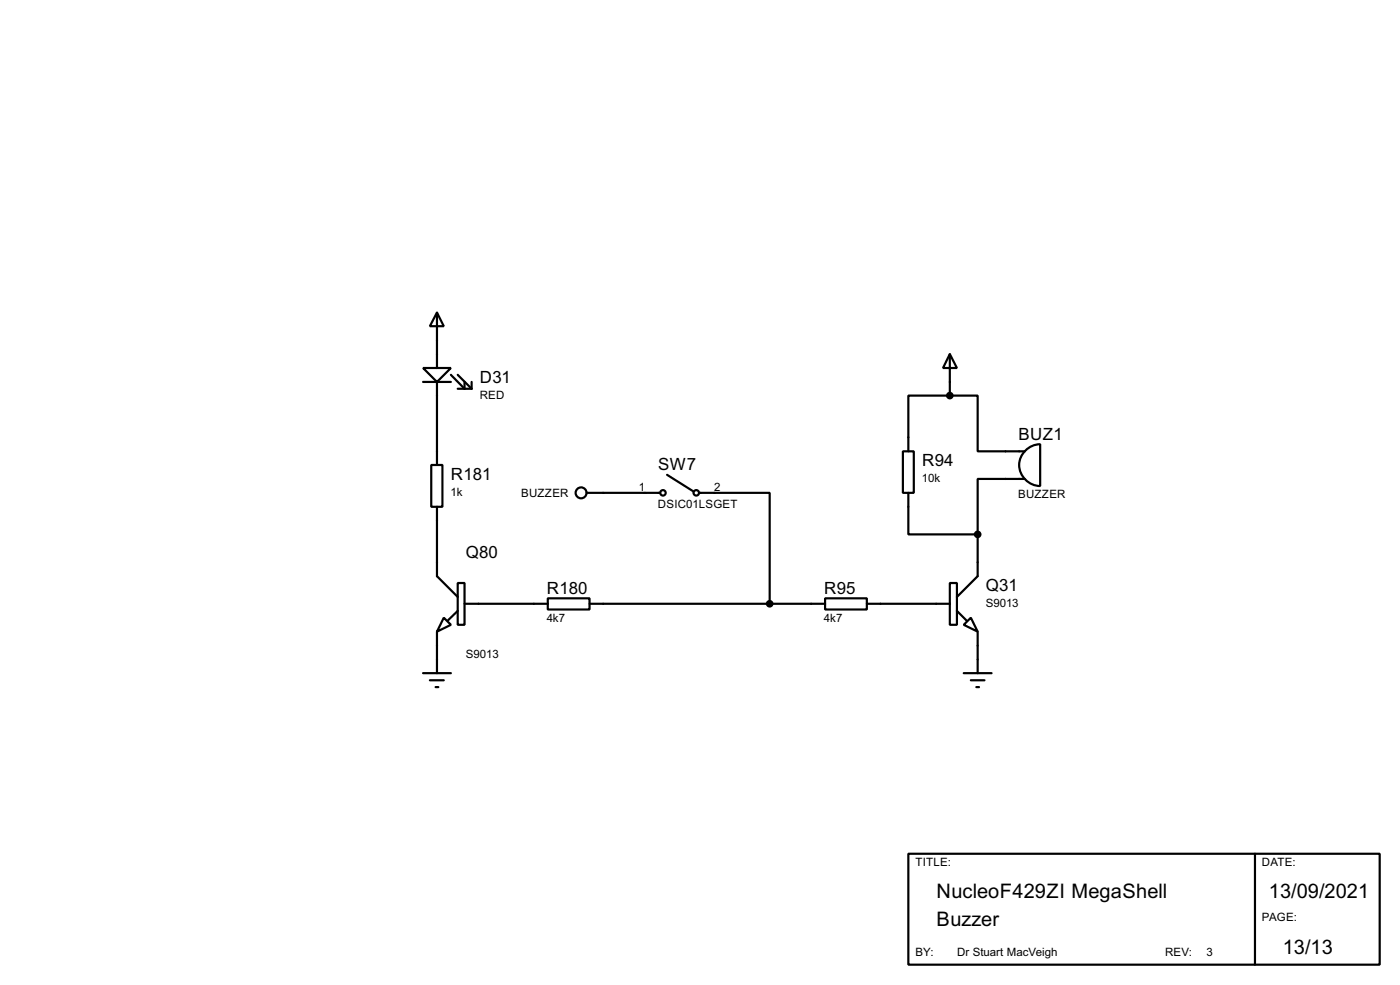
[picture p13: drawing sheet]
<svg xmlns="http://www.w3.org/2000/svg" width="256mm" height="180mm" viewBox="0 0 256 180" stroke-linecap="round" stroke-linejoin="round" font-family="sans-serif">
<defs><g id="words">
<g font-size="4.1">
<text x="171.6" y="164.4">NucleoF429ZI MegaShell</text>
<text x="232.5" y="164.4">13/09/2021</text>
<text x="171.6" y="169.5">Buzzer</text>
<text x="235" y="174.6">13/13</text>
</g>
<g font-size="3.5">
<text x="87.9" y="70.1">D31</text>
<text x="186.6" y="80.5">BUZ1</text>
<text x="82.6" y="87.8">R181</text>
<text x="120.6" y="86.1">SW7</text>
<text x="169" y="85.3">R94</text>
<text x="85.4" y="102.1">Q80</text>
<text x="100.2" y="108.7">R180</text>
<text x="151" y="108.7">R95</text>
<text x="180.6" y="108.2">Q31</text>
</g>
<g font-size="2.4">
<text x="87.9" y="73">RED</text>
<text x="117" y="89.8">1</text>
<text x="130.9" y="89.8">2</text>
<text x="168.9" y="88.2">10k</text>
<text x="82.6" y="90.8">1k</text>
<text x="95.5" y="91">BUZZER</text>
<text x="120.5" y="92.9">DSIC01LSGET</text>
<text x="186.5" y="91.2">BUZZER</text>
<text x="100.2" y="113.8">4k7</text>
<text x="151" y="113.8">4k7</text>
<text x="180.6" y="111.1">S9013</text>
<text x="85.3" y="120.4">S9013</text>
<text x="167.7" y="158.4">TITLE:</text>
<text x="231.2" y="158.4">DATE:</text>
<text x="231.2" y="168.6">PAGE:</text>
<text x="167.7" y="174.9">BY:</text>
<text x="175.3" y="174.9">Dr Stuart MacVeigh</text>
<text x="213.4" y="174.9">REV:</text>
<text x="221" y="174.9">3</text>
</g>
</g></defs>
<g fill="none" stroke="#000" stroke-width=".4">
<path d="M80.1 57.2l1.2 2.5h-2.5zM80.1 57.2v10.2M77.5 67.4h5.1l-2.5 2.5zM77.5 69.9h5.1M80.1 69.9v15.2M82.6 68.6l2.5 2.6v-1.3M83.9 68.6l2.5 2.6M83.9 71.2h2.5M86.4 69.9v1.3M174 64.8l1.3 2.6h-2.5zM174 72.4h5.1v10.2h8.7M174 72.4h-7.6v10.2"/>
<path d="M174 64.8v7.6M79 85.1h2.1v7.7h-2.1zM80.1 92.8v12.7l3.8 3.8M107.5 90.2h13.5M122.2 86.9l4.9 3.1M128.1 90.2h12.9v20.3M165.4 82.6h2v7.6h-2zM166.4 90.2v7.6h12.7M179.1 97.8v7.7l-3.8 3.8M187.8 87.7h-8.7v10.1M187.9 82.5a3.9 3.9 0 0 1 2.7-1.2v7.7a3.8 3.8 0 0 1-3.6-2.4 3.8 3.8 0 0 1 .9-4.1zM80.1 115.6v7.6"/>
<path d="M81.3 113.1l1.3 1.3-2.5 1.2zM83.9 106.7h1.2v7.7h-1.2zM83.9 111.8l-1.8 1.8M85.1 110.5h15.3M100.4 109.5h7.6v2.1h-7.6zM108 110.5h43.2M151.2 109.5h7.6v2.1h-7.6zM158.8 110.5h15.2M174 106.7h1.3v7.7h-1.3zM175.3 111.8l1.8 1.8M176.6 114.4l1.3-1.3 1.2 2.5zM179.1 115.6v7.6"/>
<path d="M77.5 123.2h5.1M78.8 124.5h2.5M79.8 125.8h.5M176.6 123.2h5.1M177.9 124.5h2.5M178.9 125.8h.5M166.4 156.3h86.4v20.3h-86.4zM229.9 156.3v20.3"/>
<circle cx="106.4" cy="90.2" r="1"/>
<circle cx="121.4" cy="90.2" r=".5"/>
<circle cx="127.5" cy="90.2" r=".5"/>
</g>
<g fill="#000" stroke="#000" stroke-width=".4">
<circle cx="174" cy="72.4" r=".5"/>
<circle cx="179.1" cy="97.8" r=".5"/>
<circle cx="141" cy="110.5" r=".5"/>
</g>
<use href="#words"/>
</svg>
